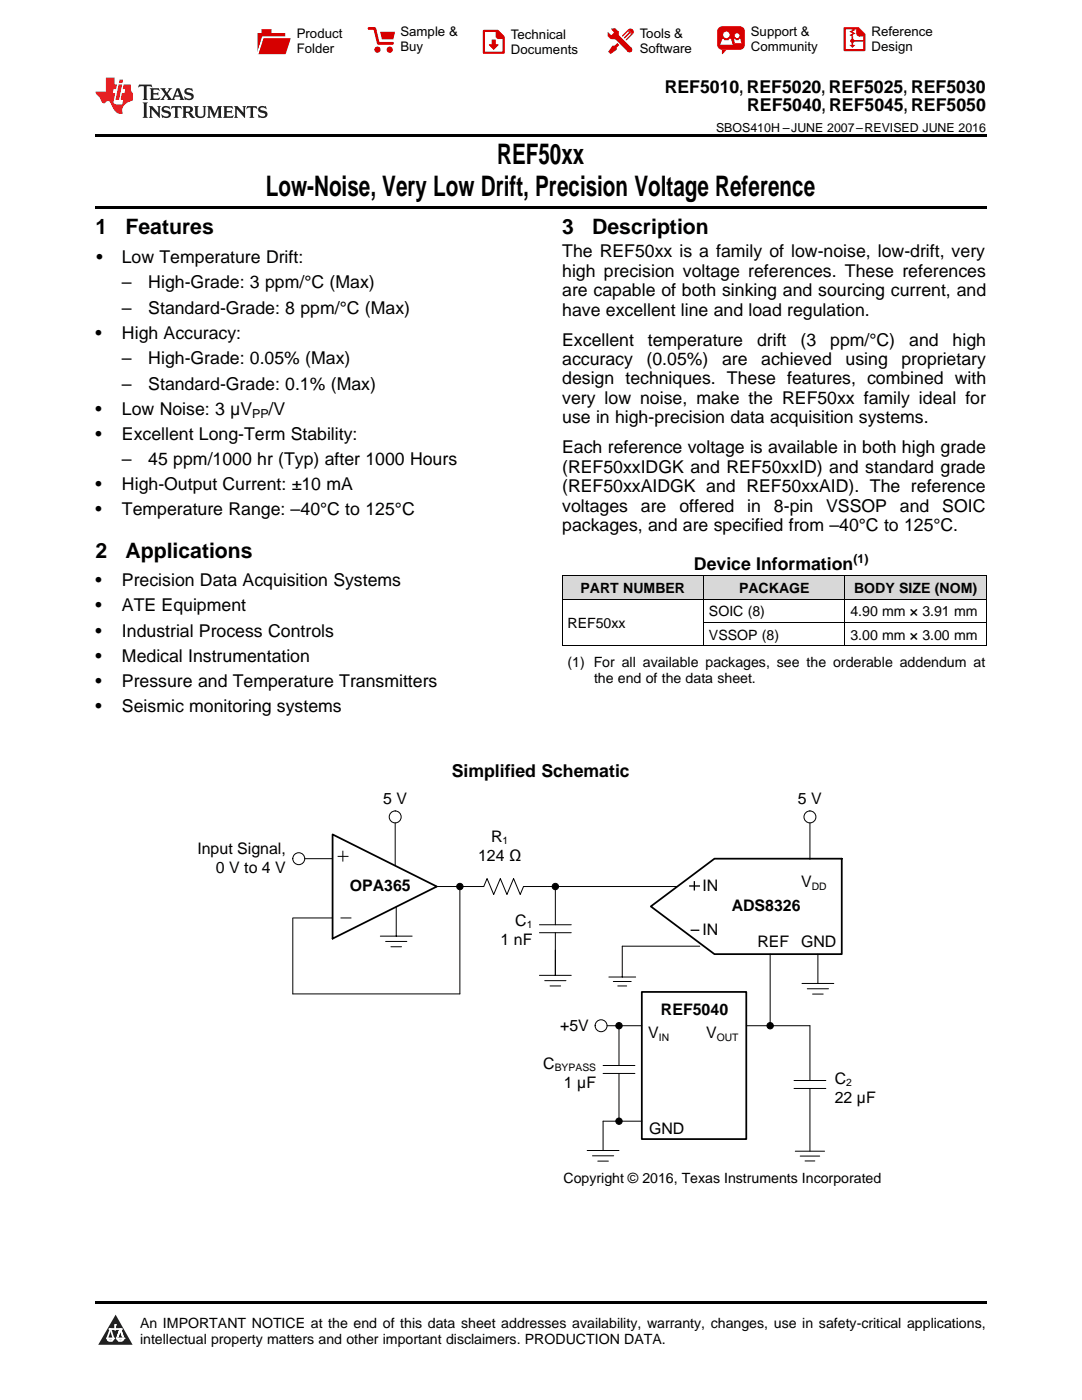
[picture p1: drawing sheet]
<svg xmlns="http://www.w3.org/2000/svg" width="216mm" height="279mm" viewBox="0 0 216 279" stroke-linecap="round" stroke-linejoin="round" font-family="sans-serif">
<defs><g id="words">
<g font-size="5.6">
<text x="99.2" y="32.8">REF50xx</text>
<text x="53.1" y="39.2">Low-Noise, Very Low Drift, Precision Voltage Reference</text>
</g>
<g font-size="4.2">
<text x="19" y="46.7">1</text>
<text x="25" y="46.7">Features</text>
<text x="112.2" y="46.7">3</text>
<text x="118.2" y="46.7">Description</text>
<text x="19" y="111.3">2</text>
<text x="25" y="111.3">Applications</text>
</g>
<g font-size="3.5">
<text x="132.6" y="18.6">REF5010, REF5020, REF5025, REF5030</text>
<text x="149.1" y="22.2">REF5040, REF5045, REF5050</text>
<text x="19.2" y="52.4">•</text>
<text x="24.3" y="52.4">Low Temperature Drift:</text>
<text x="112.2" y="51.4">The REF50xx is a family of low-noise, low-drift, very</text>
<text x="24.3" y="57.5">–</text>
<text x="29.6" y="57.5">High-Grade: 3 ppm/°C (Max)</text>
<text x="112.2" y="55.2">high precision voltage references. These references</text>
<text x="112.2" y="59.1">are capable of both sinking and sourcing current, and</text>
<text x="24.3" y="62.6">–</text>
<text x="29.6" y="62.6">Standard-Grade: 8 ppm/°C (Max)</text>
<text x="112.2" y="63">have excellent line and load regulation.</text>
<text x="19" y="67.6">•</text>
<text x="24.3" y="67.6">High Accuracy:</text>
<text x="112.2" y="69">Excellent</text>
<text x="129.3" y="69">temperature</text>
<text x="151.1" y="69">drift</text>
<text x="159.7" y="69">(3</text>
<text x="165.7" y="69">ppm/°C)</text>
<text x="181.4" y="69">and</text>
<text x="190.1" y="69">high</text>
<text x="24.3" y="72.7">–</text>
<text x="24.3" y="77.8">–</text>
<text x="29.6" y="72.7">High-Grade: 0.05% (Max)</text>
<text x="29.6" y="77.8">Standard-Grade: 0.1% (Max)</text>
<text x="112.2" y="72.8">accuracy</text>
<text x="112.2" y="76.7">design techniques. These features, combined with</text>
<text x="129" y="72.8">(0.05%)</text>
<text x="144.1" y="72.8">are</text>
<text x="151.9" y="72.8">achieved</text>
<text x="168.7" y="72.8">using</text>
<text x="179.9" y="72.8">proprietary</text>
<text x="19" y="82.8">•</text>
<text x="24.3" y="82.8">Low Noise: 3 μV</text>
<text x="53.6" y="82.8">/V</text>
<text x="112.2" y="80.6">very low noise, make the REF50xx family ideal for</text>
<text x="19" y="87.8">•</text>
<text x="24.3" y="87.8">Excellent Long-Term Stability:</text>
<text x="112.2" y="84.5">use in high-precision data acquisition systems.</text>
<text x="24.3" y="92.9">–</text>
<text x="29.6" y="92.9">45 ppm/1000 hr (Typ) after 1000 Hours</text>
<text x="112.2" y="90.5">Each reference voltage is available in both high grade</text>
<text x="112.2" y="94.3">(REF50xxIDGK and REF50xxID) and standard grade</text>
<text x="19" y="97.9">•</text>
<text x="24.3" y="97.9">High-Output Current: ±10 mA</text>
<text x="112.2" y="98.2">(REF50xxAIDGK and REF50xxAID). The reference</text>
<text x="19" y="102.9">•</text>
<text x="24.3" y="102.9">Temperature Range: –40°C to 125°C</text>
<text x="112.2" y="102.1">voltages</text>
<text x="112.2" y="106">packages, and are specified from –40°C to 125°C.</text>
<text x="127.9" y="102.1">are</text>
<text x="135.6" y="102.1">offered</text>
<text x="149.1" y="102.1">in</text>
<text x="154.4" y="102.1">8-pin</text>
<text x="164.9" y="102.1">VSSOP</text>
<text x="179.6" y="102.1">and</text>
<text x="188" y="102.1">SOIC</text>
<text x="138.5" y="113.7">Device Information</text>
<text x="19" y="117">•</text>
<text x="24.3" y="117">Precision Data Acquisition Systems</text>
<text x="19" y="122">•</text>
<text x="24.3" y="122">ATE Equipment</text>
<text x="19" y="127">•</text>
<text x="24.3" y="127">Industrial Process Controls</text>
<text x="19" y="132">•</text>
<text x="19" y="137.1">•</text>
<text x="24.3" y="132">Medical Instrumentation</text>
<text x="24.3" y="137.1">Pressure and Temperature Transmitters</text>
<text x="19" y="142.1">•</text>
<text x="24.3" y="142.1">Seismic monitoring systems</text>
<text x="90.1" y="155">Simplified Schematic</text>
</g>
<g font-size="3.2">
<text x="76.5" y="160.4">5 V</text>
<text x="159.2" y="160.4">5 V</text>
<text x="39.4" y="170.4">Input Signal,</text>
<text x="95.4" y="171.8">124 ü</text>
<text x="98" y="168">R</text>
<text x="43.1" y="174.2">0 V to 4 V</text>
<text x="69.8" y="177.9">OPA365</text>
<text x="140.2" y="177.9">IN</text>
<text x="159.9" y="177.1">V</text>
<text x="102.8" y="184.8">C</text>
<text x="146" y="181.8">ADS8326</text>
<text x="99.9" y="188.6">1 nF</text>
<text x="140.2" y="186.6">IN</text>
<text x="151.1" y="189">REF</text>
<text x="159.8" y="189">GND</text>
<text x="131.9" y="202.5">REF5040</text>
<text x="111.8" y="205.7">+5V</text>
<text x="129.4" y="207.2">V</text>
<text x="140.9" y="207.2">V</text>
<text x="108.4" y="213.3">C</text>
<text x="112.5" y="217.1">1 µF</text>
<text x="166.6" y="216.3">C</text>
<text x="166.6" y="220.1">22 µF</text>
<text x="129.5" y="226.3">GND</text>
</g>
<g font-size="2.8">
<text x="115.8" y="118.4">PART NUMBER</text>
<text x="147.5" y="118.4">PACKAGE</text>
<text x="170.4" y="118.4">BODY SIZE (NOM)</text>
<text x="113.2" y="125.3">REF50xx</text>
<text x="141.5" y="123">SOIC (8)</text>
<text x="169.7" y="123">4.90 mm × 3.91 mm</text>
<text x="141.5" y="127.7">VSSOP (8)</text>
<text x="169.7" y="127.7">3.00 mm × 3.00 mm</text>
<text x="113.2" y="133.2">(1) For all available packages, see the orderable addendum at</text>
<text x="118.5" y="136.3">the end of the data sheet.</text>
<text x="112.4" y="236.1">Copyright © 2016, Texas Instruments Incorporated</text>
<text x="27.9" y="265">An IMPORTANT NOTICE at the end of this data sheet addresses availability, warranty, changes, use in safety-critical applications,</text>
<text x="27.9" y="268.2">intellectual property matters and other important disclaimers. PRODUCTION DATA.</text>
</g>
<g font-size="2.6">
<text x="59.2" y="7.6">Product</text>
<text x="59.2" y="10.6">Folder</text>
<text x="79.9" y="7.3">Sample &amp;</text>
<text x="79.9" y="10.2">Buy</text>
<text x="102" y="7.8">Technical</text>
<text x="102" y="10.8">Documents</text>
<text x="127.6" y="7.6">Tools &amp;</text>
<text x="127.6" y="10.6">Software</text>
<text x="149.8" y="7.2">Support &amp;</text>
<text x="149.8" y="10.2">Community</text>
<text x="173.9" y="7.3">Reference</text>
<text x="173.9" y="10.2">Design</text>
</g>
<g font-size="2.5">
<text x="142.9" y="26.3">SBOS410H –JUNE 2007–REVISED JUNE 2016</text>
<text x="50.3" y="83.5">PP</text>
<text x="170.3" y="112.3">(1)</text>
</g>
<g font-size="2.1">
<text x="100.3" y="168.5">1</text>
<text x="162" y="177.5">DD</text>
<text x="105.1" y="185.3">1</text>
<text x="131.5" y="207.7">IN</text>
<text x="143" y="207.7">OUT</text>
<text x="110.7" y="213.7">BYPASS</text>
<text x="168.9" y="216.7">2</text>
</g>
</g></defs>
<g fill="#d8d8d8">
<path d="M112.2 115h28.2v4.6h-28.2z"/>
<path d="M140.4 115h28.2v4.6h-28.2z"/>
<path d="M168.6 115h28.2v4.6h-28.2z"/>
</g>
<path d="M23.1 262.4l3.4 6h-6.9z" fill="#231f20"/>
<path d="M21.4 267.1h1.2l-.3 .5h-.3a.55 .55 0 0 1-.6-.5z" fill-rule="evenodd" fill="#fff"/>
<path d="M21.4 267.1h1.2l-.3 .5h-.3a.55 .55 0 0 1-.6-.5z" fill="none" stroke="#231f20" stroke-width=".34"/>
<path d="M21.4 267.1l1.2 .1-.3 .4h-.5z" fill="none" stroke="#fff" stroke-width=".34"/>
<path d="M23 265.3h.1" fill="none" stroke="#fff" stroke-width=".34"/>
<path d="M23 264.4v.9z" fill="#fff"/>
<path d="M23 264.4v.9z" fill="none" stroke="#fff" stroke-width=".34"/>
<circle cx="23" cy="264.4" r=".17" fill="#fff"/>
<path d="M21.9 265.2h.1" fill="none" stroke="#fff" stroke-width=".34"/>
<path d="M21.9 265.2h2.3z" fill="#fff"/>
<path d="M21.9 265.2h2.3z" fill="none" stroke="#fff" stroke-width=".34"/>
<circle cx="24.2" cy="265.2" r=".17" fill="#fff"/>
<path d="M23.3 267.1h.1" fill="none" stroke="#fff" stroke-width=".34"/>
<path d="M24 265.2l-.7 1.9z" fill="#fff"/>
<path d="M24 265.2l-.7 1.9z" fill="none" stroke="#fff" stroke-width=".34"/>
<path d="M24 265.2l.7 1.9z" fill="#fff"/>
<path d="M24 265.2l.7 1.9z" fill="none" stroke="#fff" stroke-width=".34"/>
<path d="M24.6 267.1h.1" fill="none" stroke="#fff" stroke-width=".34"/>
<circle cx="21.4" cy="267.1" r=".17" fill="#fff"/>
<path d="M22.1 265.2l-.7 1.9z" fill="#fff"/>
<path d="M22.1 265.2l-.7 1.9z" fill="none" stroke="#fff" stroke-width=".34"/>
<path d="M22.1 265.2l.5 1.9z" fill="#fff"/>
<path d="M22.1 265.2l.5 1.9z" fill="none" stroke="#fff" stroke-width=".34"/>
<circle cx="22.6" cy="267.1" r=".17" fill="#fff"/>
<path d="M23.4 267.1h1.3a.65 .65 0 0 1-.7 .5 .65 .65 0 0 1-.6-.5z" fill-rule="evenodd" fill="#fff"/>
<path d="M23.4 267.1h1.3a.65 .65 0 0 1-.7 .5 .65 .65 0 0 1-.6-.5z" fill="none" stroke="#231f20" stroke-width=".34"/>
<path d="M23.4 267.1h1.3l-.4 .5h-.6z" fill="none" stroke="#fff" stroke-width=".34"/>
<path d="M23.3 267.1h.1" fill="none" stroke="#fff" stroke-width=".34"/>
<circle cx="24.7" cy="267.1" r=".17" fill="#fff"/>
<path d="M19 259.7h177.8v.5h-177.8z" fill="#000"/>
<g fill="none" stroke="#000" stroke-width=".2">
<path d="M67.4 170.9h2.1M68.4 169.8v2.1M87 176.9h9.5l.7-1.6 1.3 3.2 1.3-3.2 1.4 3.2 1.3-3.2 1.3 3.2 .7-1.6h30.7M91.8 176.9v21.5h-33.4v-15.1M58.4 183.2h8M67.9 183.2h2.2M75.9 186.8h6.3M76.9 187.9h4.3M78 188.9h2.1M79.1 181v5.8"/>
<circle cx="91.8" cy="176.9" r=".64"/>
<circle cx="110.8" cy="176.9" r=".64"/>
</g>
<path d="M66.4 166.5l20.8 10.4-20.8 10.4zM128.1 198h20.8v29.3h-20.8zM129.9 180.9l12.7-9.5h25.4v19h-25.4z" fill="none" stroke="#000" stroke-width=".35"/>
<g fill="#000">
<circle cx="91.8" cy="176.9" r=".64"/>
<circle cx="110.8" cy="176.9" r=".64"/>
</g>
<circle cx="78.9" cy="163" r="1.19" fill="#fff"/>
<g fill="none" stroke="#000" stroke-width=".2">
<path d="M78.9 164.2v8.6"/>
<circle cx="78.9" cy="163" r="1.19"/>
</g>
<circle cx="59.6" cy="171.4" r="1.19" fill="#fff"/>
<g fill="none" stroke="#000" stroke-width=".2">
<path d="M60.8 171.4h5.6"/>
<circle cx="59.6" cy="171.4" r="1.19"/>
</g>
<circle cx="161.6" cy="163" r="1.19" fill="#fff"/>
<g fill="none" stroke="#000" stroke-width=".2">
<path d="M161.6 164.2v7.3M160 196.3h6.4M161.1 197.3h4.2M162.1 198.4h2.2M163.2 190.4v5.9"/>
<circle cx="161.6" cy="163" r="1.19"/>
</g>
<circle cx="119.9" cy="204.7" r="1.19" fill="#fff"/>
<g fill="none" stroke="#000" stroke-width=".2">
<path d="M112.2 119.6h84.6M112.2 114.9h84.6M112.2 115v13.9M140.4 115v13.9M168.6 115v13.9M196.8 115v13.9M112.2 128.9h84.6M140.4 124.2h56.4M110.8 176.9v7.7M107.6 186.1h6.4M107.6 184.6h6.4M107.6 194.7h6.4"/>
<path d="M108.7 195.7h4.2M109.8 196.8h2.1M110.8 186.1v8.6M121.5 195h5.3M122.4 195.9h3.5M123.3 196.8h1.8M139.6 188.8h-15.4v6.2M153.7 190.4v14.3M120.3 214.2h6.4M120.3 212.6h6.4M121.1 204.7h7M123.5 204.7v7.9"/>
<path d="M123.5 214.2v9.6M148.9 204.7h12.7v10.9M158.4 217.2h6.4M158.4 215.6h6.4M161.6 217.2v12.5M117.2 229.6h6.3M118.2 230.7h4.3M119.3 231.7h2.1M128.1 223.8h-7.8v5.8M158.7 229.7h5.8M159.7 230.7h3.9M160.6 231.7h2"/>
<circle cx="119.9" cy="204.7" r="1.19"/>
<circle cx="123.5" cy="204.7" r=".64"/>
<circle cx="153.7" cy="204.7" r=".64"/>
<circle cx="123.5" cy="223.8" r=".64"/>
</g>
<g fill="#000">
<circle cx="123.5" cy="204.7" r=".64"/>
<circle cx="153.7" cy="204.7" r=".64"/>
<circle cx="123.5" cy="223.8" r=".64"/>
</g>
<path d="M137.5 176.8h2.2M138.6 175.8v1.9M137.8 185.7h1.7" fill="none" stroke="#000" stroke-width=".26"/>
<path d="M19 26.8h177.8v.6h-177.8zM19 41.2h177.8v.5h-177.8z" fill="#000"/>
<path d="M27.7 16.9l-.1 .6 .6-.3h.5v.2v2.2l-.2 .4h1l-.2-.4v-2.2v-.2h.5l.6 .3-.2-.6zM29.9 17.6l.2 .4v1.6l-.2 .4h1.9l.1-.6a1.09 1.09 0 0 1-1.3 .1v-.6h.6l.4 .2v-.7l-.2 .2h-.8v-.6l.2-.1a1.01 1.01 0 0 1 1 .3l-.1-.6zM32 17.6l.9 1.2-1 1.2h.9l-.2-.3 .5-.7 .5 .7-.3 .3h1.7l-.2-.3 .1-.4h1l.1 .4-.2 .3h1l-.3-.4-.7-2h-.5l-1 2.2-.8-1.1 .9-1.1h-.9l.2 .2-.4 .7-.4-.7 .2-.2zM35.4 18l.4 1h-.8zM37 17.7a.66 .66 0 0 0-.2 .8 .66 .66 0 0 0 .6 .4l.7 .2 .1 .2a.8 .8 0 0 1-.7 .4 .8 .8 0 0 1-.7-.5l.1 .8 .2-.2a.94 .94 0 0 0 1.1 .1 .94 .94 0 0 0 .4-.9 1.48 1.48 0 0 0-1.3-.6v-.4a1.1 1.1 0 0 1 1.2 .2l-.2-.6-.2 .1-.5-.1zM28.5 20.4l.2 .4v2.3l-.2 .4h1l-.2-.4v-2.3l.2-.4zM29.7 21.2l.2 .4v1.5l-.2 .4h.8l-.3-.4 .1-1.3 1.6 1.8v-2l.2-.4h-.7l.2 .2v1.1l-1.2-1.3zM32.5 21.3a.66 .66 0 0 0-.2 .8 .66 .66 0 0 0 .6 .4l.6 .2 .2 .2a.8 .8 0 0 1-.8 .4 .8 .8 0 0 1-.7-.5l.2 .7 .2-.1a.94 .94 0 0 0 1 .1 .94 .94 0 0 0 .5-1 1.47 1.47 0 0 0-1.3-.6l-.1-.3a1.1 1.1 0 0 1 1.3 .2l-.2-.6-.2 .1-.5-.2zM34.3 21.2l-.2 .6a.64 .64 0 0 1 .8-.3v1.6l-.2 .4h1l-.3-.4 .1-1.6a.66 .66 0 0 1 .8 .3l-.2-.6zM36.3 21.2l.3 .4v1.5l-.3 .4h1l-.2-.2v-.7h.5l.1 .1a.8 .8 0 0 0 1.2 .7l-1-1a.62 .62 0 0 0 .6-.5 .62 .62 0 0 0-.6-.7zM37.1 21.5h.1a.48 .48 0 0 1 .6 0 .48 .48 0 0 1 .1 .6l-.2 .1-.6 .1zM38.7 21.2l.2 .2a2.29 2.29 0 0 0 .4 2 1.05 1.05 0 0 0 1.7-.7v-1.3l.2-.2h-.8l.2 .4v1.1a.61 .61 0 0 1-.6 .6 .61 .61 0 0 1-.6-.6v-1.1l.3-.4zM41.3 21.2l.3 .4v1.5l-.3 .4h.8l-.2-.4v-1.4l.8 1.9 .9-1.9v1.4l-.2 .4h.9l-.2-.4v-1.5l.2-.4h-.8l-.7 1.5-.6-1.5zM44.5 21.2l.2 .4v1.5l-.2 .4h1.9l.2-.6a1.1 1.1 0 0 1-1.4 .2v-.7h.6l.4 .2v-.6l-.2 .1-.8 .1v-.6l.2-.1a1.02 1.02 0 0 1 1.1 .2l-.2-.5zM46.7 21.2l.2 .4v1.5l-.2 .4h.8l-.3-.4 .1-1.3 1.6 1.8v-2l.2-.4h-.7l.2 .2v1.1l-1.2-1.3zM49.3 21.2l-.1 .6a.64 .64 0 0 1 .8-.3v1.6l-.3 .4h1l-.2-.4v-1.6a.66 .66 0 0 1 .8 .3l-.1-.6zM51.7 21.3a.66 .66 0 0 0-.2 .7 .66 .66 0 0 0 .7 .5l.6 .2 .1 .2a.8 .8 0 0 1-.7 .4 .8 .8 0 0 1-.7-.5l.1 .7 .2-.1a.94 .94 0 0 0 1.1 .1 .94 .94 0 0 0 .4-1 1.48 1.48 0 0 0-1.2-.6l-.1-.3a1.1 1.1 0 0 1 1.2 .2l-.2-.6-.1 .1-.6-.2z" fill="#231f20"/>
<path d="M21.1 15.5v2.8h-2v.4l.9 .9a.96 .96 0 0 0 1 1 .59 .59 0 0 1 .5-.4 .59 .59 0 0 1 .5 .3l.4 .8a1.61 1.61 0 0 0 2.1 1.3 1.63 1.63 0 0 1 1.1-2.2l.9-.3v-1.5a1.6 1.6 0 0 1-.4-1.7h-1.4l-.2 .9h.5l-.2 .8h-.5l-.2 1v.3h.5l-.2 .9h-.7a.74 .74 0 0 1-1-.6l.3-1.6h-.5l.2-.8h.5l.1-.9h-.4v-1.4zM23.7 16.9l-.7 3h.8l.6-3zM23.8 15.9l-.1 .7h.7l.2-.7z" fill="#ee1d23"/>
<g fill="#d60000">
<path d="M52.2 5.8h2v.8h2.7v4.2h-5.5v-4.2h.8z" fill-rule="evenodd"/>
<path d="M52.5 7.5h5.6l-1.1 3.3h-5.6z" fill-rule="evenodd"/>
</g>
<path d="M52.4 7.4h5.7v.1h-5.6l-1.1 3.3z" fill-rule="evenodd" fill="#fff"/>
<path d="M52.4 7.4h5.7v.1h-5.6l-1.1 3.3z" fill="none" stroke="#fff" stroke-width=".2"/>
<path d="M73.6 5.7h1.2l.7 2.9h2.8" fill="none" stroke="#d60000" stroke-width=".55"/>
<g fill="#d60000">
<path d="M75.9 6.3h2.9l-.3 1.6h-2.3z" fill-rule="evenodd"/>
<circle cx="75.3" cy="9.9" r=".62"/>
<circle cx="77.8" cy="9.9" r=".62"/>
</g>
<path d="M96.6 6.2h2.7l1.2 1.2v3.1h-3.9z" fill="none" stroke="#d60000" stroke-width=".44"/>
<g fill="#d60000">
<path d="M98.1 7.9h.8v1h.6l-1 1.1-.9-1v-.1h.5z" fill-rule="evenodd"/>
<path d="M98.9 6.2h.4l1.2 1.2v.4h-1.2l-.4-.4z" fill-rule="evenodd"/>
<path d="M122 5.7h.8l.6 .6 .1 .7 2.5 2.5-.7 .8-2.4-2.3-1.1-.2-.6-.6v-.8l.8 .6 .4-.4v-.2l-.4-.5z" fill-rule="evenodd"/>
<path d="M122.2 9.1h.5l.5-.5 .4 .4-.5 .5-.1 .4-1.2 .9-.4-.5z" fill-rule="evenodd"/>
<path d="M125.3 5.9a.67 .67 0 0 1 1 0 .67 .67 0 0 1 0 .9z" fill-rule="evenodd"/>
<path d="M125.3 5.9l1 .9-1.2 1.2h-.2v-.2l.9-.9 .1-.2h-.2l-1 1h-.2v-.2l1-1v-.2h-.2l-1 1h-.2v-.2z" fill-rule="evenodd"/>
<circle cx="125.6" cy="9.9" r=".54"/>
</g>
<path d="M123.4 6.3l-.1 .7" fill="none" stroke="#d60000" stroke-width=".2"/>
<g fill="#d60000">
<path d="M143.4 5.5l.7-.2h3.6a.95 .95 0 0 1 .9 .9v2.8a.95 .95 0 0 1-.9 .9h-3.6a.95 .95 0 0 1-1-.9v-2.8z" fill-rule="evenodd"/>
<path d="M144 9.9h1l-.8 .9h-.2z" fill-rule="evenodd"/>
</g>
<g fill="#fff">
<path d="M146.6 8.6h1.3z"/>
<path d="M144.1 7.8h.3l.1 .2h.8l.2-.2h.3l.4 1.1h-2.5z" fill-rule="evenodd"/>
<path d="M146.5 7.8h.2l.2 .2h.5l.1-.2h.2l.2 .8h-1.3z" fill-rule="evenodd"/>
<circle cx="144.9" cy="6.9" r=".65"/>
<circle cx="147.1" cy="7.1" r=".48"/>
</g>
<path d="M168.5 5.6h2.7l1.3 1.3v3.1h-4z" fill="none" stroke="#d60000" stroke-width=".44"/>
<path d="M170.1 7.3v1.8M170.1 8.1h2.3" fill="none" stroke="#d60000" stroke-width=".3"/>
<g fill="#d60000">
<path d="M170.9 5.6h.3l1.3 1.3v.4h-1.1l-.5-.6z" fill-rule="evenodd"/>
<circle cx="170.1" cy="8.1" r=".42"/>
<circle cx="171.4" cy="6.7" r=".55"/>
</g>
<g fill="#d60000">
<path d="M169.5 9h1.2l-.6 .5z"/>
<path d="M169.8 5.8h.6l.3 .2-.6 .3 .6 .4-.7 .3 .2 .3h-.2l-.5-.3 .6-.3-.6-.4 .6-.3z"/>
</g>
<use href="#words"/>
</svg>
